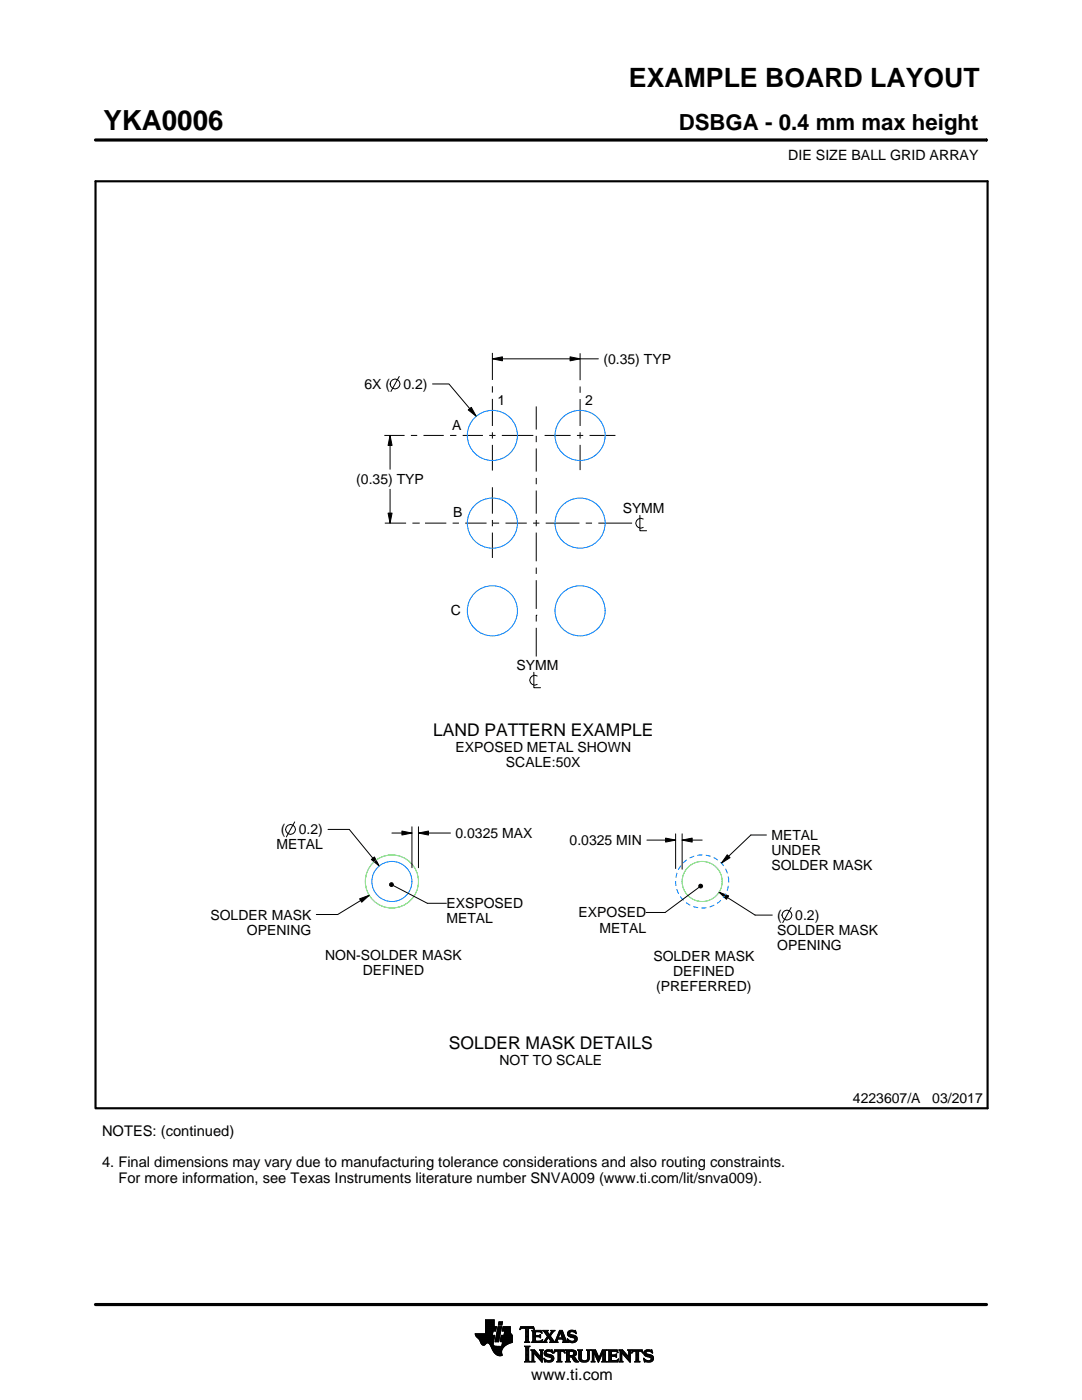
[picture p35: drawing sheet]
<svg xmlns="http://www.w3.org/2000/svg" width="216mm" height="279mm" viewBox="0 0 216 279" stroke-linecap="round" stroke-linejoin="round" font-family="sans-serif">
<defs><g id="words">
<text font-size="5.5" x="20.6" y="26">YKA0006</text>
<text font-size="5.3" x="125.5" y="17.4">EXAMPLE BOARD LAYOUT</text>
<text font-size="4.4" x="135.4" y="26">DSBGA - 0.4 mm max height</text>
<g font-size="3.5">
<text x="86.4" y="146.9">LAND PATTERN EXAMPLE</text>
<text x="89.6" y="209.4">SOLDER MASK DETAILS</text>
</g>
<text font-size="3.2" x="106" y="275.3">www.ti.com</text>
<g font-size="2.9">
<text x="20.4" y="226.7">NOTES: (continued)</text>
<text x="20.4" y="233">4. Final dimensions may vary due to manufacturing tolerance considerations and also routing constraints.</text>
<text x="23.6" y="236.1">For more information, see Texas Instruments literature number SNVA009 (www.ti.com/lit/snva009).</text>
</g>
<g font-size="2.8">
<text x="157.3" y="32">DIE SIZE BALL GRID ARRAY</text>
<text x="72.7" y="77.6">6X (</text>
<text x="80.5" y="77.6">0.2)</text>
<text x="120.4" y="72.6">(0.35) TYP</text>
<text x="99.3" y="80.8">1</text>
<text x="116.8" y="80.8">2</text>
<text x="90.2" y="85.7">A</text>
<text x="71.1" y="96.7">(0.35) TYP</text>
<text x="90.4" y="103.2">B</text>
<text x="124.2" y="102.4">SYMM</text>
<text x="90" y="122.8">C</text>
<text x="103.1" y="133.7">SYMM</text>
<text x="90.9" y="150">EXPOSED METAL SHOWN</text>
<text x="101" y="153">SCALE:50X</text>
<text x="56" y="166.5">(</text>
<text x="59.6" y="166.5">0.2)</text>
<text x="90.9" y="167.3">0.0325 MAX</text>
<text x="153.9" y="167.6">METAL</text>
<text x="55.2" y="169.5">METAL</text>
<text x="113.7" y="168.7">0.0325 MIN</text>
<text x="153.9" y="170.6">UNDER</text>
<text x="153.9" y="173.6">SOLDER MASK</text>
<text x="42" y="183.5">SOLDER MASK</text>
<text x="89.1" y="181.3">EXSPOSED</text>
<text x="89.1" y="184.3">METAL</text>
<text x="115.4" y="183.1">EXPOSED</text>
<text x="155.1" y="183.6">(</text>
<text x="158.7" y="183.6">0.2)</text>
<text x="49.3" y="186.5">OPENING</text>
<text x="64.9" y="191.5">NON-SOLDER MASK</text>
<text x="119.6" y="186.1">METAL</text>
<text x="130.4" y="191.9">SOLDER MASK</text>
<text x="155.1" y="186.6">SOLDER MASK</text>
<text x="155.1" y="189.6">OPENING</text>
<text x="72.4" y="194.5">DEFINED</text>
<text x="130.9" y="197.9">(PREFERRED)</text>
<text x="134.3" y="194.9">DEFINED</text>
<text x="99.7" y="212.5">NOT TO SCALE</text>
<text x="170.2" y="220.2">4223607/A</text>
<text x="186" y="220.2">03/2017</text>
</g>
</g></defs>
<g fill="none" stroke="#000" stroke-width=".2">
<path d="M19.1 27.9h177.7M196.8 27.7v.5M79.7 75.1l-1.7 3M86.3 76.6h3.3l5.4 6.5M98.2 71.6l2-.4v.8zM98.2 70.4v5.4M98.2 77.1v1.2M98.2 79.6v5.4M98.2 71.6h21.2M113.8 71.2l1.9 .4-1.9 .4zM115.8 70.5v5.4M115.8 77.1v1.3"/>
<path d="M115.8 79.6v5.4M76.7 86.9h4M77.8 86.9l.4 2h-.8zM77.8 86.9v6.8M77.8 97.6v6.8M82 86.9h1.2M84.5 86.9h4M89.8 86.9h1.3M92.3 86.9h4.1M93.4 81.8l.6-.5 1 1.8zM97.6 86.9h1.3M98.2 86.3v1.2"/>
<path d="M98.2 88.8v5.1M98.2 97.2v5.3M100.1 86.9h6.3M107 81.1v4.6M107 87v1.2M107 89.5v4.6M107 95.4v1.2M107 97.9v4.6M108.7 86.9h5.2M115.1 86.9h1.3M115.8 86.3v1.2M115.8 88.8v5"/>
<path d="M117.6 86.9h5.2M76.8 104.4h4.2M77.4 102.4h.8l-.4 2zM82.3 104.4h1.2M83.5 104.4h.1M84.8 104.4h4.3M90.3 104.4h1.3M92.8 104.4h4.3M98.2 103.8v1.2M98.2 106.3v5.1M98.3 104.4h1.3M100.9 104.4h4.2"/>
<path d="M106.4 104.4h1.2M107 103.8v1.2M107 106.3v5.7M107 113.3v1.2M107 115.8v5.7M108.9 104.4h6.7M116.9 104.4h1.2M119.4 104.4h6.7M127.7 102.8v3.1h1.3M128.3 103.6a.98 .98 0 0 0-1.5 .8 .98 .98 0 0 0 1.5 .9M106.5 134.2v3h1.4M107 122.8h.1"/>
<path d="M107 122.8v1.2M107 125.3v5.7M107.2 134.9a.98 .98 0 0 0-1.5 .8 .98 .98 0 0 0 1.5 .9M58.8 164l-1.7 3M65.4 165.5h4.3l6 7.3M71.8 179.4l1.9-.7-1.5 1.4zM73.7 178.7l-6.3 3.8h-4.3M74.1 171.5l.6-.5 1 1.8zM77.8 176.4l.2-.2h.4l.1 .3-.1 .4h-.4l-.2-.2zM78.2 166.3h4M78.5 176.7l6.8 3.6h3.8M80.2 165.9l2 .4-2 .4z"/>
<path d="M82.2 165v8.2M83.5 166.3l2-.4v.8zM83.5 165v8.2M83.5 166.3h6.4M129.1 167.7h5.7M132.8 167.3l2 .4-2 .4zM134.8 166.4v6.9M136.1 167.7l2-.4v.8zM136.1 166.4v7.1M136.1 167.7h4M139.4 176.7l.3-.2h.4l.1 .3-.1 .4h-.4l-.3-.2zM139.5 177.1l-6.8 5h-3.8"/>
<path d="M143.5 178.1l1.9 .7-.4 .7zM143.5 178.1l7.2 4.5h3.4M145.1 170.6l.6 .6-1.8 1.1zM152.9 166.6h-3.1l-5.9 5.7M157.9 181.1l-1.7 3M94.8 266.2h3.5M94.8 266.3h3.5M94.9 266.4h3.3M94.9 266.5h3.8l-.2 1.2M94.9 266.5h3.8M95 266.6h3.7M95 266.7h3.7"/>
<path d="M95.1 266.8h3.6M95.2 266.9h3.4M95.3 267h3.3M95.4 267.1h3.2M95.5 267.2h3.1M95.6 267.3h3M95.7 267.4h2.8M95.7 267.5h2.8M95.8 267.6h2.7M95.8 267.7h2.7M95.9 267.8h2.6M95.9 267.9h2.5"/>
<path d="M95.9 268h2.5M96 268h1.1M96 268.1h1M96.1 268.2h.8M96.1 268.3h.7M96.2 268.4h.6M96.3 268.4h.4M96.9 266.1h1.4M96.9 266h1.4M96.9 265.9h1.4M96.9 265.8h1.5M96.9 265.7h1.5"/>
<path d="M96.9 264.7l2.2 .1-.2 .9h-.5l-.2 .8M96.9 265.6h2M96.9 265.5h2M96.9 265.4h2M96.9 265.3h2.1M96.9 265.2h2.1M96.9 265.1h2.1M96.9 265h2.1M96.9 264.9h2.1M96.9 264.8h2.2M96.9 264.6h1.7M96.9 264.5h1.7"/>
<path d="M96.9 264.4h1.7M96.9 264.3h1.7M96.9 264.2h1.7M96.9 264.1h1.7M96.9 264h1.7M96.9 263.9h1.7M96.9 263.8h1.7M96.9 263.7h1.7M96.9 263.6h1.7M96.9 263.5h1.7M96.9 263.4h1.7M97.5 268h.9"/>
<path d="M97.6 268.1h.8M97.7 268.2h.7M97.7 268.3h.7M97.8 268.4h.6M97.9 268.5h.6M97.9 268.6h.7M98 268.7h1.1M98 268.8h2.6M98 268.8h2.5M98.1 268.9h2.3M98.1 269h2.3M98.1 269.1h2.2"/>
<path d="M98.2 269.2h2.1M98.2 269.2h2M98.2 269.3h2M98.3 269.4h1.9M98.3 269.5h1.8M98.4 269.6h1.7M98.4 268v.4l.3 .2 2 .1M98.5 269.7h1.6M98.5 267.7l-.1 .3M98.5 269.8h1.6M98.6 269.9h1.5M98.6 264.8v-1.4h-1.7v2.8h-2.1l.1 .3 .7 .8 .7 1.1 .3 .1 .6-.5 .4 .1 1 1.8 .8 .6h.8l-.1-1 .8-1"/>
<path d="M98.6 270h1.5M98.7 270h1.4M98.8 270.1h1.3M98.8 267.7h.7M98.8 267.6h.7M98.8 267.5h.7M98.9 270.2h1.2M98.9 267.4h.7M98.9 267.3h.7M98.9 267.2h.7M98.9 267.1h.7M98.9 267h.7"/>
<path d="M98.9 270.3h1.3M99 266.9h.6M99 266.9h.7M99 266.8h.7M99 266.7h.7M99 266.6h.7M99 266.5h.7M99.1 270.4h1.1M99.1 266.4h.7M99.1 266.3h.7M99.1 266.2h.7M99.1 266.1h.7"/>
<path d="M99.1 266h.7M99.2 265.9h.7M99.2 265.8h.7M99.2 270.4h1M99.2 265.7h.7M99.2 265.6h.7M99.2 265.5h.7M99.3 265.4h.6M99.3 265.4h.7M99.3 265.3h.7M99.3 265.2h.7M99.3 265.1h.7"/>
<path d="M99.3 265h.7M99.4 270.5h.8M99.4 264.9h.7M99.4 264.8h.7M99.4 264.8h.7l-.6 3h-.7zM99.4 264.5l.2-.7h.7l-.2 .7h-.7M99.5 264.4h.6M99.5 264.3h.7M99.5 264.2h.7M99.5 264.1h.7M99.5 264h.7M99.5 263.9h.7"/>
<path d="M99.6 263.8h.7M99.8 270.6h.1M99.8 267.7h2.4M99.8 267.6h2.4M99.8 267.5h2.4M99.9 267.4h2.3M99.9 267.3h2.3M99.9 267.2h2.3M99.9 267.1h2.3M99.9 267h2.3M99.9 266.9h2.3M100 266.9h2.2"/>
<path d="M100 266.8h2.2M100 266.7h2.2M100 266.6h2.2M100 266.5h2.2M100.1 268.6h.7M100.2 268.5h.7M100.2 268.4h.8M100.2 268.4h.9M100.2 268.3h1M100.2 268.2h1.2M100.2 265.6h1.6M100.2 268.1h1.4"/>
<path d="M100.2 265.5h1.6M100.2 268h1.6M100.3 265.4h1.5M100.3 268h1.7M100.3 267.9h1.9M100.3 265.3h1.5M100.3 267.8h1.9M100.3 265.2h1.5M100.3 265.1h1.5M100.3 265h1.5M100.4 264.9h1.4M100.4 264.8h1.4"/>
<path d="M100.6 266.5l.1-.8h-.5l.2-.9h1.4l.1 1.1 .3 .6v1.4l-1.3 .6M100.6 266.4h1.5M100.6 266.3h1.4M100.6 266.2h1.4M100.6 266.1h1.3M100.7 266h1.2M100.7 265.9h1.2M100.7 265.8h1.1M100.7 265.7h1.1M102.2 266.5h-2.2l-.2 1.1 .5 .2-.2 .9M103.7 265.3h.1M103.8 265.2h.2"/>
<path d="M103.8 265h2.8M103.8 264.9h2.7M103.9 264.8h2.6M104.7 267.8h1M104.7 271.8h1.1M104.7 268.7h1M104.8 267.7h.7M104.8 271.7h.8M104.9 265.2h.6M104.9 268.9h.6M104.9 267.6h.6M104.9 267.5l-.2 .3"/>
<path d="M104.9 267.5h.6M104.9 267.4h.6M104.9 267.3h.6M104.9 267.2h.6M104.9 267.1h.6M104.9 267h.6M104.9 266.8h.6M104.9 266.7h.6M104.9 266.6h.6M104.9 266.5h.6M104.9 266.4h.6M104.9 266.3h.6"/>
<path d="M104.9 266.2h.6M104.9 266.1h.6M104.9 265.9h.6M104.9 265.8h.6M104.9 265.7h.6M104.9 265.6h.6M104.9 265.5h.6M104.9 265.4h.6M104.9 265.3h.6M104.9 271.5h.6M104.9 269h.6M104.9 271.4h.6"/>
<path d="M104.9 271.4v-2.4l-.2-.4h1.1l-.3 .4v2.4M104.9 271.4l-.2 .4h1.1l-.3-.4M104.9 271.3h.6M104.9 271.2h.6M104.9 271.1h.6M104.9 271h.6M104.9 270.9h.6M104.9 270.8h.6M104.9 270.6h.6M104.9 270.5h.6M104.9 270.4h.6M104.9 270.3h.6"/>
<path d="M104.9 270.2h.6M104.9 270.1h.6M104.9 270h.6M104.9 269.9h.6M104.9 269.8h.6M104.9 269.6h.6M104.9 269.5h.6M104.9 269.4h.6M104.9 269.3h.6M104.9 269.2h.6M104.9 269.1h.6M105.5 267.5l.2 .3"/>
<path d="M105.5 267.5v-2.3l.7-.1 .4 .3-.1-.6h-2.6l-.1 .6 .4-.3 .7 .1v2.3M105.7 267.8h-1M105.9 271.8h.8M105.9 269.4h.8M106.1 269.5h.7M106.1 267.8h2M106.1 271.7h.5M106.2 269.6h.7M106.2 271.5h.3M106.2 265.6h1.8M106.2 269.8h.8M106.2 271.4h.3"/>
<path d="M106.2 271.4l-.3 .4h.8l-.2-.4M106.2 271.3h.3M106.2 271.2h.3M106.2 271.1h.3M106.2 271h.3M106.2 270.9h.3M106.2 270.8h.3M106.2 270.6h.3M106.2 270.5h.3M106.2 270.4h.3M106.2 270.3h.3M106.2 270.2h.3"/>
<path d="M106.2 270.1h.3M106.2 270h1M106.2 269.9h.9M106.2 269.8v1.6M106.2 269.8l-.3-.4h.8l1.2 1.4M106.3 267.7h1.8M106.3 265.7h1.8M106.3 267.6h.6M106.3 265.8h.6M106.3 267.5l-.2 .3M106.3 267.5h.5M106.3 267.4h.5"/>
<path d="M106.3 267.3h.5M106.3 267.2h.5M106.3 267.1h.5M106.3 267h.5M106.3 266.8h.5M106.3 266.7h1.6M106.3 266.6h1.6M106.3 266.5h.5M106.3 266.4h.5M106.3 266.3h.5M106.3 266.2h.5M106.3 266.1h.5"/>
<path d="M106.3 265.9h.5M106.4 265.2h.2M106.5 270h.1M106.5 270v1.4M106.5 265.3h.1M106.6 270.1h.7M106.7 270.2h.7M106.8 270.3h.7M106.8 265.9l.2-.1h.6l.6 .2-.2-.5h-1.9l.2 .3v1.7M106.8 265.9v.6h.8l.3-.2v.7M106.9 270.4h.7M107 270.5h.7"/>
<path d="M107.1 270.6h.7M107.2 270.8h1M107.3 270.9h.9M107.4 271h.8M107.5 271.1h.7M107.6 271.2h.6M107.6 266.5h.3M107.7 271.3h.5M107.7 269.4h.7M107.7 266.8h.2M107.7 267.6h.5M107.8 266.4h.1"/>
<path d="M107.8 271.4h.4M107.8 267h.1M107.8 265.8h.3M107.8 269.5h.5M107.9 271.5h.3M107.9 269.6h.3M107.9 267l-.3-.2h-.8l.1 .8h.9l.5-.2M107.9 269.8h.3M107.9 270.6h.3M107.9 270.5h.3M107.9 270.4h.3M107.9 270.3h.3"/>
<path d="M107.9 270.2h.3M107.9 270.1h.3M107.9 270h.3M107.9 269.9h.3M107.9 269.8v1M107.9 269.8l-.2-.4h.7l-.2 .4M108 271.7h.2M108 265.9h.1M108 267.5h.2M108.1 271.8h.1M108.1 266.1h.1M108.2 267.4h.1"/>
<path d="M108.2 269.8v2.1l-1.7-1.9M108.2 267.8h.9M108.3 267.4l-.2 .5-2-.1M108.3 265.6h1M108.5 267.7h.5M108.5 271.1l.8 .4h.5l.2-.1-.1-.4-1-.4-.3-.3 .1-.7 .7-.2 .6 .1 .2-.1 .1 .6-.9-.3-.3 .1-.1 .3 1.3 .4 .2 .6M108.5 271.1h.1M108.5 265.7h.7M108.5 271.2h.2M108.6 271.3h.2M108.6 270.1h.4M108.6 270h.4"/>
<path d="M108.6 270.2h.6M108.6 267.6h.4M108.6 271.4h.4M108.6 269.9h.4M108.6 270.3h1M108.6 265.8h.7M108.6 271.5h.8M108.6 269.8h.5M108.7 271.7h1.5M108.7 270.4h1.3M108.7 267.5h.3M108.7 271.8h.1"/>
<path d="M108.7 265.9h.6M108.7 269.6h1.5M108.8 267.4h.3M108.8 270.5h1.5M108.8 266.1h.6M108.8 269.5h1.4M108.8 267.3h.4M108.9 266.2h.6M108.9 267.2h.4M108.9 266.3h.6M108.9 270.6h1.5M109 267.1h.3"/>
<path d="M109 266.4h1M109.1 271.8h.9M109.1 269.4h.7M109.1 267h.9M109.1 266.5h.8M109.1 267.8h-.9M109.2 266.8h.8M109.2 266.6h.6M109.2 266.7h.7M109.2 266.7l-.6 .9-.4 .2M109.3 270.8h1.1M109.5 267.1h.6"/>
<path d="M109.6 267.2h.6M109.7 271.5h.7M109.7 267.3h.6M109.7 267.8l.2-.2-.5-.7-.4 .8 .1 .1M109.7 267.8h1.6M109.7 266.3h.4M109.7 267.4h.6M109.8 270.9h.7M109.8 266.2h.3M109.8 266.6l.9 1.2 1-2.3h.5l.8 2.1 .3 .2M109.8 267.5h.6M109.9 266.1h.3"/>
<path d="M109.9 269.8h.4M109.9 267.6h.6M109.9 267.7h.7M109.9 271.4h.5M109.9 265.9h.4M110 271h.5M110 265.6h.7M110 265.9l-.4 .5-.4-.6 .2-.3h-1.1l.9 1.2M110 265.9l.1-.2-.2-.2h.8l-.9 1.1M110 271.3h.5M110 265.8h.4M110 271.1h.5"/>
<path d="M110 271.2h.5M110.1 269.4h.1M110.1 265.7h.4M110.1 269.9h.2M110.2 270h.1M110.5 270h.1M110.5 269.9h.2M110.5 271.1l-.2 .5-.8 .3-.6-.2-.2 .1-.2-.7M110.5 269.8h.3M110.6 269.6h2.1M110.6 269.5h2M110.6 269.4h2"/>
<path d="M110.7 267.7h.5M110.8 267.6h.4M110.9 267.5h.3M110.9 267.4h.3M111 267.3h.3M111 267.2h1.8M111 267.1h1.8M111.1 267h.3M111.1 271.8h1M111.1 266.8h.4M111.2 266.7h.3M111.2 267.5l.1-.2h1l.1 .2"/>
<path d="M111.2 267.5v.3h.1M111.2 266.6h.3M111.3 266.5h.3M111.3 271.7h.6M111.3 266.4h.3M111.3 271.5h.6M111.3 267.8h-1.6M111.3 269.8h.6M111.4 266.3h.3M111.4 271.4h.5M111.4 271.4l-.1-1.7h-.4l-.4 .4 .2-.7h1.9l.1 .7-.3-.4h-.5v1.7M111.4 270.5h.5"/>
<path d="M111.4 270.4h.5M111.4 270.3h.5M111.4 270.2h.5M111.4 270.1h.5M111.4 270h.5M111.4 269.9h.5M111.4 271.4l-.3 .4h1l-.2-.4M111.4 271.3h.5M111.4 271.2h.5M111.4 271.1h.5M111.4 271h.5M111.4 270.9h.5"/>
<path d="M111.4 270.8h.5M111.4 270.6h.5M111.4 266.2h.3M111.4 266.1h.4M111.5 265.9h.9M111.5 265.8h.8M111.6 265.7h.7M111.6 265.6h.6M111.8 265.9l.4 1.1h-.8zM111.9 266.1h.5M111.9 266.2h.5M111.9 266.3h.6"/>
<path d="M112 266.4h.5M112 266.5h.6M112.1 266.6h.5M112.1 266.7h.6M112.1 266.8h.6M112.2 267h.5M112.2 267.8h1.1M112.3 267.3h.6M112.3 267.4h.6M112.4 267.5h.6M112.4 267.5v.3h-.2M112.4 269.8h.3"/>
<path d="M112.4 267.6h.6M112.4 267.7h.7M112.6 269.9h.1M112.6 270h.2M112.8 271.8h1M112.8 269.4h1.6M113 269.5h1.7M113 271.7h.7M113 269.6h1.9M113 271.5h.6M113 269.8h.6M113 271.4h.6"/>
<path d="M113 271.4l-.2 .4h1l-.2-.4M113 271.3h.6M113 271.2h.6M113 271.1h.6M113 271h.6M113 270.9h.6M113 270.8h1.5M113 270.6h1.6M113 270.5h1.8M113 270.4h.6M113 270.3h.6M113 270.2h.6"/>
<path d="M113 270.1h.6M113 270h.6M113 269.9h.6M113 269.8v1.6M113 269.8l-.2-.4h1.4l.6 .2 .2 .3v.4l-.2 .3-.4 .1M113.2 267.3h.2M113.2 267.4h.3M113.2 266.2h.5M113.2 266.3h.6M113.2 266.1h.5M113.3 267.5h.3M113.3 267.8h-1.1"/>
<path d="M113.3 266.4h.9M113.3 265.9h.4M113.3 267.6h.6M113.3 266.5h1.3M113.3 267.7h1.6M113.3 265.8h.5M113.3 267.8h.2M113.4 266.6h1.5M113.4 265.7h1.5M113.4 265.7l.5-.2 .7 .1 .2-.1 .1 .7-.7-.4h-.4l-.1 .3 .1 .2 .9 .2 .4 .3 .1 .5-.3 .5-.6 .2-.7-.2-.2 .1-.2-.7 .9 .5 .5-.1 .1-.3-.2-.3-1.1-.4-.2-.4zM113.5 266.7h1.5M113.5 265.6h1.4"/>
<path d="M113.6 271.4v-.6h.4l.7 1h.8M113.6 269.9l.1-.2 .7 .2v.4l-.4 .2M113.6 269.9v.6M113.7 267.8h1.1M113.8 266.8h1.3M113.8 265.5h.6M114 268h.4M114.1 270.9h.6M114.2 271h.6M114.2 271.1h.7M114.3 271.2h.6M114.3 267h.8"/>
<path d="M114.3 269.8h.7M114.3 270.4h.6M114.4 271.3h.6M114.4 270.7l1.1 1.1M114.4 270.7h.1M114.4 271.4h.7M114.4 269.9h.6M114.4 270.3h.6M114.5 267.6h.5M114.5 270.2h.5M114.5 270h.5M114.5 265.8h.4"/>
<path d="M114.5 270.1h.5M114.5 271.5h.7M114.6 271.7h.7M114.6 267.1h.6M114.6 267.5h.5M114.7 267.2h.5M114.7 267.4h.5M114.7 265.9h.3M114.7 267.3h.5M114.7 271.8h.8M114.8 266.1h.2M114.9 266.2h.1"/>
<path d="M115.3 269.4h.9M115.4 269.5h.7M115.5 269.6h.5M115.5 269.8h.5M115.5 269.8v1.4l.4 .5 .6 .2 .7-.1 .3-.3 .1-.5M115.5 271h.5M115.5 270.9h.5M115.5 270.8h.5M115.5 270.6h.5M115.5 270.5h.5M115.5 270.4h.5M115.5 270.3h.5"/>
<path d="M115.5 270.2h.5M115.5 270.1h.5M115.5 270h.5M115.5 269.9h.5M115.5 269.8l-.2-.4h.9l-.2 .4M115.5 271.1h.5M115.5 271.2h.5M115.5 271.3h.6M115.6 271.4h.6M115.7 271.5h.8M115.8 271.7h1.5M116 271l.2 .4 .5 .2 .4-.2 .2-.4"/>
<path d="M116 269.8v1.2M116 271.8h1.1M116.8 271.5h.6M117 269.4h.8M117.1 271.4h.4M117.2 269.5h.5M117.2 271.3h.4M117.2 269.6h.4M117.2 271.2h.4M117.2 271.1h.4M117.3 269.8h.3M117.3 271h.3"/>
<path d="M117.3 270.9h.3M117.3 270.8h.3M117.3 270.6h.3M117.3 270.5h.3M117.3 270.4h.3M117.3 270.3h.3M117.3 270.2h.3M117.3 270.1h.3M117.3 270h.3M117.3 269.9h.3M117.6 269.8l.2-.4h-.8l.2 .3 .1 1.3M117.6 269.8v1.2"/>
<path d="M118 271.8h.7M118 269.4h.8M118.1 269.5h.8M118.1 271.7h.5M118.2 269.6h.7M118.2 271.5h.3M118.2 269.8h.8M118.2 271.4h.3M118.2 269.8l-.2-.4h.8l.7 1.6 .7-1.6h.9l-.3 .4M118.2 271.4l-.2 .4h.7l-.2-.4M118.2 271.3h.3M118.2 271.2h.3"/>
<path d="M118.2 271.1h.3M118.2 271h.3M118.2 270.9h.3M118.2 270.8h.3M118.2 270.6h.3M118.2 270.5h.3M118.2 270.4h.3M118.2 270.3h.3M118.2 270.2h.3M118.2 270.1h.3M118.2 270h.9M118.2 269.9h.8"/>
<path d="M118.2 269.8v1.6M118.6 270.1h.5M118.6 270.2h.6M118.7 270.3h.5M118.7 270.4h.6M118.8 270.5h.5M118.8 270.6h.6M118.9 270.8h.5M118.9 270.9h.6M119 271h.8M119 271.1h.8M119.1 271.2h.6"/>
<path d="M119.1 271.3h.6M119.2 271.4h.4M119.2 271.5h.4M119.3 271.7h.2M119.3 271.8h.2M119.6 270.9h.3M119.6 270.8h.3M119.7 270.6h.3M119.7 270.5h.3M119.8 270.4h.3M119.8 270.3h.3M119.9 270.2h.3"/>
<path d="M119.9 270.1h.3M120 270h.8M120 269.9h.8M120 269.8h.8M120.1 271.8h1M120.1 269.6h.7M120.1 269.5h.8M120.2 269.4h.9M120.2 271.7h.7M120.3 271.5h.5M120.3 271.4h.5M120.3 271.4l-.2 .4h1l-.3-.4"/>
<path d="M120.3 271.4v-1.5l-.9 2-.9-2v1.5M120.3 271.3h.5M120.3 271.2h.5M120.3 271.1h.5M120.3 271h.5M120.3 270.9h.5M120.3 270.8h.5M120.3 270.6h.5M120.3 270.5h.5M120.3 270.4h.5M120.3 270.3h.5M120.3 270.2h.5"/>
<path d="M120.3 270.1h.5M120.8 269.8v1.6M121.2 271.8h2M121.2 269.4h1.9M121.4 269.5h1.8M121.4 271.7h1.9M121.5 269.6h1.7M121.5 271.5h1.8M121.5 269.8h.5M121.5 271.4h.5M121.5 269.8l-.3-.4h1.9l.2 .6M121.5 269.9h.5"/>
<path d="M121.5 269.8v1.6M121.5 271.3h.5M121.5 271.2h.5M121.5 271.1h.5M121.5 271h.5M121.5 270.9h.5M121.5 270.8h.5M121.5 270.6h1.5M121.5 270.5h1.5M121.5 270.4h1.5M121.5 270.3h.5M121.5 270.2h.5"/>
<path d="M121.5 270.1h.5M121.5 270h.5M122.6 270.4l.4-.2v.7l-.2-.2h-.8v.7l.2 .1M122.9 270.8h.1M122.9 270.3h.1M123 269.8h.3M123.1 271.4h.3M123.2 269.9h.1M123.3 270h.1M123.3 270l-.4-.3h-.8l-.1 .7M123.3 271.3h.1M123.4 271.2h.1"/>
<path d="M123.4 271.2l-.2 .6h-2l.3-.4M123.4 271.2l-.3 .3h-.4M123.5 271.8h.8M123.5 269.4h.7M123.6 269.5h.7M123.7 271.7h.5M123.7 269.6h.7M123.7 271.5h.4M123.7 269.8h.8M123.7 271.4h.4M123.7 271.4l-.2 .4h.8l-.2-.4M123.7 271.3h.4"/>
<path d="M123.7 271.2h.4M123.7 271.1h.4M123.7 271h.4M123.7 270.9h.4M123.7 270.8h.4M123.7 270.6h.4M123.7 270.5h.4M123.7 270.4h.4M123.7 270.3h.4M123.7 270.2h.4M123.7 270.1h.4M123.7 270h1"/>
<path d="M123.7 269.9h.9M123.7 269.8v1.6M123.7 269.8l-.2-.4h.7l1.2 1.4 .1-1M124.1 270v1.4M124.1 270h.1M124.2 270.1h.6M124.2 270.2h.7M124.3 270.3h.7M124.4 270.4h.7M124.5 270.5h.7M124.6 270.6h.7M124.7 270.8h1.1"/>
<path d="M124.8 270.9h1M124.9 271h.9M125 271.1h.8M125.1 271.2h.7M125.2 271.3h.6M125.2 269.4h.8M125.3 271.4h.5M125.4 269.5h.5M125.4 271.5h.4M125.4 269.6h.4M125.5 269.8h.3M125.5 269.8l-.3-.4h.8l-.2 .4"/>
<path d="M125.5 270.4h.3M125.5 270.3h.3M125.5 270.2h.3M125.5 270.1h.3M125.5 270h.3M125.5 269.9h.3M125.5 270.6h.3M125.5 270.5h.3M125.5 271.7h.3M125.6 271.8h.2M125.8 269.8v2.1l-1.7-1.9M126 270h.1"/>
<path d="M126.1 269.9h.1M126.1 269.8h.3M126.1 269.6h2.1M126.2 269.5h2M126.2 269.4h2M126.6 271.8h1.1M126.9 271.7h.6M126.9 271.5h.5M126.9 269.8h.5M126.9 271.4h.5M126.9 271.4v-1.7h-.5l-.3 .4 .1-.7h1.9l.2 .7-.4-.4h-.5v1.7M126.9 270.5h.5"/>
<path d="M126.9 270.4h.5M126.9 270.3h.5M126.9 270.2h.5M126.9 270.1h.5M126.9 270h.5M126.9 269.9h.5M126.9 271.4l-.3 .4h1.1l-.3-.4M126.9 271.3h.5M126.9 271.2h.5M126.9 271.1h.5M126.9 271h.5M126.9 270.9h.5"/>
<path d="M126.9 270.8h.5M126.9 270.6h.5M128 269.8h.3M128.1 269.9h.2M128.2 270h.1M128.4 271.1h.1M128.4 271.2h.2M128.5 271.3h.2M128.5 270.1h.4M128.5 270h.4M128.5 270.2h.6M128.5 271.4h.4"/>
<path d="M128.5 269.9h.4M128.5 270.3h1M128.5 271.5h.8M128.5 269.8h.5M128.6 271.7h1.5M128.6 270.4h1.3M128.6 271.8h.1M128.6 269.6h1.5M128.7 270.5h1.5M128.7 269.5h1.4M128.8 270.6h1.5M128.9 271.8h1"/>
<path d="M129 269.4h.7M129.1 270.8l-.6-.4 .1-.7 .5-.3 .8 .1 .2-.1 .1 .7-.8-.4-.4 .1-.1 .2 1.3 .5 .2 .6M129.1 270.8l.7 .2v.4l-.6 .1-.8-.4M129.2 270.8h1.1M129.6 271.5h.7M129.6 270.9h.8M129.8 269.8h.4M129.8 271.4h.5M129.9 271h.5M129.9 271.3h.5M129.9 271.1h.5M129.9 271.2h.5"/>
<path d="M129.9 269.4h.2M130 269.9h.2M130.1 270h.1M130.4 271.1l-.3 .5-.7 .3-.6-.2-.2 .1-.2-.7"/>
<circle cx="78.8" cy="76.6" r=".98"/>
<circle cx="58" cy="165.5" r=".98"/>
<circle cx="157" cy="182.6" r=".98"/>
</g>
<g fill="#000">
<path d="M98.2 71.6l2-.4v.8zM113.8 71.2l1.9 .4-1.9 .4zM77.8 86.9l.4 2h-.8zM93.4 81.8l.6-.5 1 1.8zM77.4 102.4h.8l-.4 2zM71.8 179.4l1.9-.7-1.5 1.4zM74.1 171.5l.6-.5 1 1.8zM77.8 176.4l.2-.2h.4l.1 .3-.1 .4h-.4l-.2-.2zM80.2 165.9l2 .4-2 .4zM83.5 166.3l2-.4v.8zM132.8 167.3l2 .4-2 .4zM136.1 167.7l2-.4v.8z"/>
<path d="M139.4 176.7l.3-.2h.4l.1 .3-.1 .4h-.4l-.3-.2zM143.5 178.1l1.9 .7-.4 .7zM145.1 170.6l.6 .6-1.8 1.1z"/>
</g>
<path d="M19.1 36.2h178v185h-178z" fill="none" stroke="#000" stroke-width=".43"/>
<path d="M19 27.9h177.8M19 260.3h177.8" fill="none" stroke="#000" stroke-width=".63"/>
<g fill="none" stroke="#0080ff" stroke-width=".2">
<circle cx="98.2" cy="86.9" r="5"/>
<circle cx="115.7" cy="86.9" r="5"/>
<circle cx="98.2" cy="104.4" r="5"/>
<circle cx="115.7" cy="104.4" r="5"/>
<circle cx="98.2" cy="121.9" r="5"/>
<circle cx="115.7" cy="121.9" r="5"/>
<circle cx="78.2" cy="175.9" r="4"/>
</g>
<g fill="none" stroke="#6ef200" stroke-width=".2">
<circle cx="78.2" cy="175.9" r="5.3"/>
<circle cx="140.1" cy="175.9" r="4"/>
</g>
<path d="M145.4 175.9a5.3 5.3 0 0 0-7.7-4.7 5.3 5.3 0 0 0-.7 9 5.3 5.3 0 0 0 8.3-3.4l.1-.9" fill="none" stroke="#0080ff" stroke-width=".2" stroke-dasharray="1 .7" stroke-linecap="butt"/>
<use href="#words"/>
</svg>
